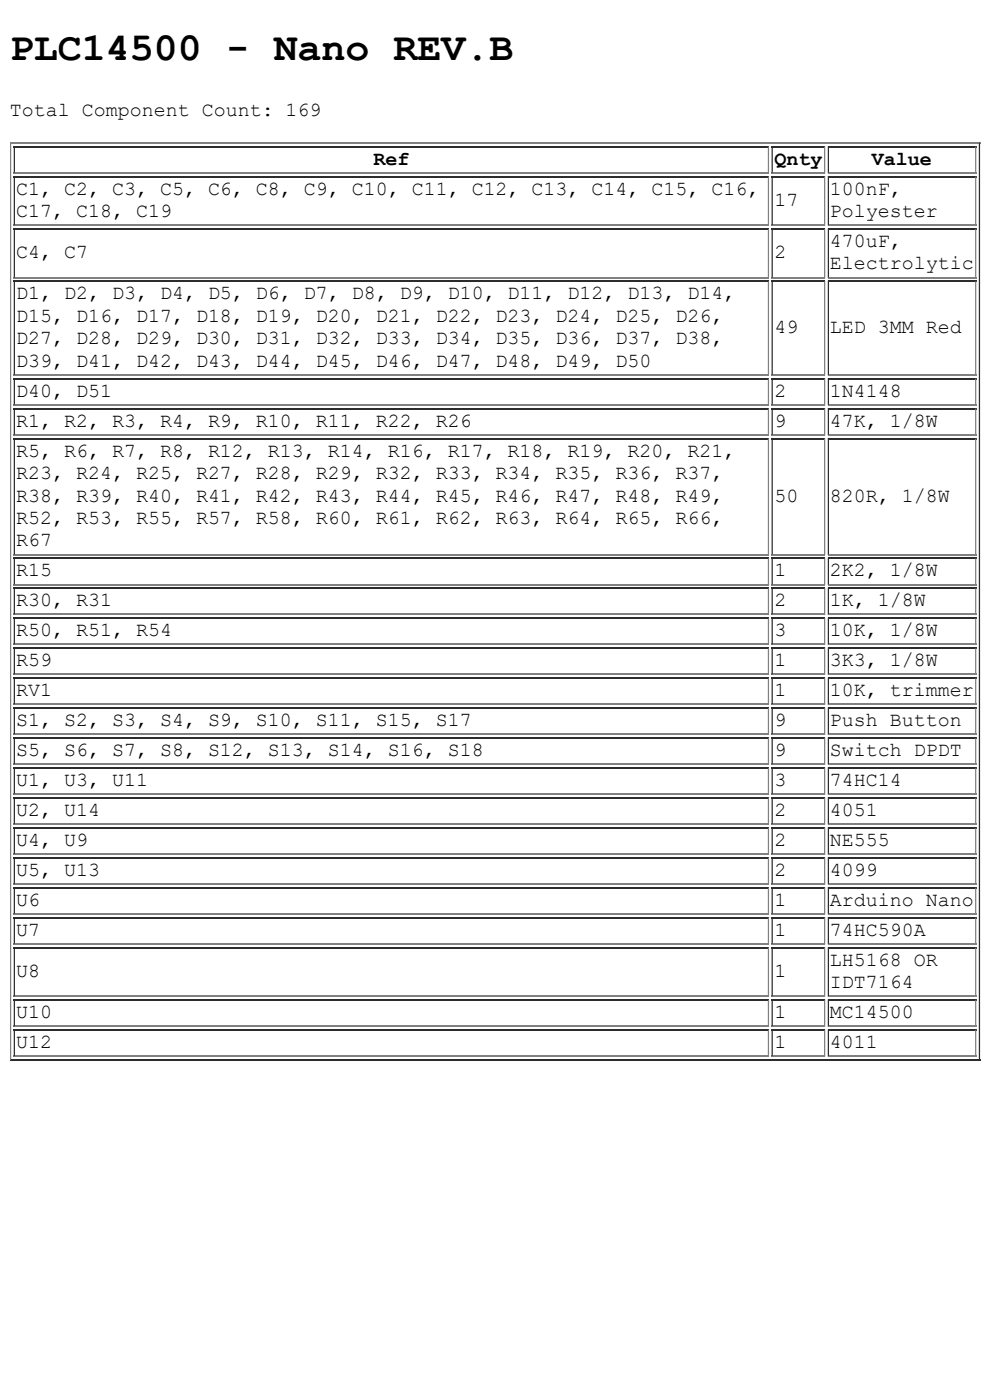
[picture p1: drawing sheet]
<svg xmlns="http://www.w3.org/2000/svg" width="210mm" height="297mm" viewBox="0 0 210 297" stroke-linecap="round" stroke-linejoin="round" font-family="sans-serif">
<defs><g id="words">
<text font-size="8.5" x="2.1" y="12.7">PLC14500 - Nano REV.B</text>
<g font-size="4.2">
<text x="2.1" y="24.6">Total Component Count: 169</text>
<text x="79.2" y="34.9">Ref</text>
<text x="164.2" y="34.9">Qnty</text>
<text x="184.9" y="34.9">Value</text>
<text x="3.4" y="41.3">C1, C2, C3, C5, C6, C8, C9, C10, C11, C12, C13, C14, C15, C16,</text>
<text x="176" y="41.3">100nF,</text>
<text x="3.4" y="46.1">C17, C18, C19</text>
<text x="164.2" y="43.7">17</text>
<text x="176" y="46.1">Polyester</text>
<text x="176" y="52.4">470uF,</text>
<text x="3.4" y="54.8">C4, C7</text>
<text x="164.2" y="54.8">2</text>
<text x="176" y="57.2">Electrolytic</text>
<text x="3.4" y="63.5">D1, D2, D3, D4, D5, D6, D7, D8, D9, D10, D11, D12, D13, D14,</text>
<text x="3.4" y="68.3">D15, D16, D17, D18, D19, D20, D21, D22, D23, D24, D25, D26,</text>
<text x="164.2" y="70.7">49</text>
<text x="176" y="70.7">LED 3MM Red</text>
<text x="3.4" y="73.1">D27, D28, D29, D30, D31, D32, D33, D34, D35, D36, D37, D38,</text>
<text x="3.4" y="77.8">D39, D41, D42, D43, D44, D45, D46, D47, D48, D49, D50</text>
<text x="3.4" y="84.2">D40, D51</text>
<text x="164.2" y="84.2">2</text>
<text x="176" y="84.2">1N4148</text>
<text x="3.4" y="90.5">R1, R2, R3, R4, R9, R10, R11, R22, R26</text>
<text x="164.2" y="90.5">9</text>
<text x="176" y="90.5">47K, 1/8W</text>
<text x="3.4" y="96.9">R5, R6, R7, R8, R12, R13, R14, R16, R17, R18, R19, R20, R21,</text>
<text x="3.4" y="101.6">R23, R24, R25, R27, R28, R29, R32, R33, R34, R35, R36, R37,</text>
<text x="3.4" y="106.4">R38, R39, R40, R41, R42, R43, R44, R45, R46, R47, R48, R49,</text>
<text x="164.2" y="106.4">50</text>
<text x="176" y="106.4">820R, 1/8W</text>
<text x="3.4" y="111.2">R52, R53, R55, R57, R58, R60, R61, R62, R63, R64, R65, R66,</text>
<text x="3.4" y="115.9">R67</text>
<text x="3.4" y="122.3">R15</text>
<text x="164.2" y="122.3">1</text>
<text x="176" y="122.3">2K2, 1/8W</text>
<text x="3.4" y="128.6">R30, R31</text>
<text x="164.2" y="128.6">2</text>
<text x="176" y="128.6">1K, 1/8W</text>
<text x="3.4" y="135">R50, R51, R54</text>
<text x="164.2" y="135">3</text>
<text x="176" y="135">10K, 1/8W</text>
<text x="3.4" y="141.3">R59</text>
<text x="164.2" y="141.3">1</text>
<text x="176" y="141.3">3K3, 1/8W</text>
<text x="3.4" y="147.7">RV1</text>
<text x="164.2" y="147.7">1</text>
<text x="176" y="147.7">10K, trimmer</text>
<text x="3.4" y="154.1">S1, S2, S3, S4, S9, S10, S11, S15, S17</text>
<text x="164.2" y="154.1">9</text>
<text x="176" y="154.1">Push Button</text>
<text x="3.4" y="160.4">S5, S6, S7, S8, S12, S13, S14, S16, S18</text>
<text x="164.2" y="160.4">9</text>
<text x="176" y="160.4">Switch DPDT</text>
<text x="3.4" y="166.8">U1, U3, U11</text>
<text x="164.2" y="166.8">3</text>
<text x="176" y="166.8">74HC14</text>
<text x="3.4" y="173.1">U2, U14</text>
<text x="164.2" y="173.1">2</text>
<text x="176" y="173.1">4051</text>
<text x="3.4" y="179.5">U4, U9</text>
<text x="164.2" y="179.5">2</text>
<text x="176" y="179.5">NE555</text>
<text x="3.4" y="185.8">U5, U13</text>
<text x="164.2" y="185.8">2</text>
<text x="176" y="185.8">4099</text>
<text x="3.4" y="192.2">U6</text>
<text x="164.2" y="192.2">1</text>
<text x="176" y="192.2">Arduino Nano</text>
<text x="3.4" y="198.5">U7</text>
<text x="164.2" y="198.5">1</text>
<text x="176" y="198.5">74HC590A</text>
<text x="3.4" y="207.3">U8</text>
<text x="164.2" y="207.3">1</text>
<text x="176" y="204.9">LH5168 OR</text>
<text x="176" y="209.6">IDT7164</text>
<text x="3.4" y="216">U10</text>
<text x="164.2" y="216">1</text>
<text x="176" y="216">MC14500</text>
<text x="3.4" y="222.3">U12</text>
<text x="164.2" y="222.3">1</text>
<text x="176" y="222.3">4011</text>
</g>
</g></defs>
<g fill="none" stroke="#808080" stroke-width=".26">
<path d="M2.1 30.3h205.7M2.2 30.2v194.8M2.9 36.7h160.2M162.9 31v5.8M162.9 37.3v10.6M163.6 36.7h11.4M174.8 31v5.8M174.8 37.3v10.6M175.5 36.7h31.5M206.9 31v5.8M206.9 37.3v10.6M2.9 47.8h160.2"/>
<path d="M2.9 58.9h160.2M162.9 48.4v10.6M162.9 59.6v20.1M163.6 47.8h11.4M163.6 58.9h11.4M174.8 48.4v10.6M174.8 59.6v20.1M175.5 47.8h31.5M175.5 58.9h31.5M206.9 48.4v10.6M206.9 59.6v20.1M2.9 79.5h160.2"/>
<path d="M163.6 79.5h11.4M175.5 79.5h31.5M2.9 85.9h160.2M2.9 92.2h160.2M162.9 80.2v5.8M162.9 86.6v5.8M162.9 92.9v24.9M163.6 85.9h11.4M163.6 92.2h11.4M174.8 80.2v5.8M174.8 86.6v5.8M174.8 92.9v24.9"/>
<path d="M175.5 85.9h31.5M175.5 92.2h31.5M206.9 80.2v5.8M206.9 86.6v5.8M206.9 92.9v24.9M2.9 117.7h160.2M162.9 118.3v5.8M163.6 117.7h11.4M174.8 118.3v5.8M175.5 117.7h31.5M206.9 118.3v5.8M2.9 124h160.2"/>
<path d="M2.9 130.4h160.2M2.9 136.7h160.2M162.9 124.7v5.8M162.9 131v5.8M162.9 137.4v5.8M163.6 124h11.4M163.6 130.4h11.4M163.6 136.7h11.4M174.8 124.7v5.8M174.8 131v5.8M174.8 137.4v5.8M175.5 124h31.5"/>
<path d="M175.5 130.4h31.5M175.5 136.7h31.5M206.9 124.7v5.8M206.9 131v5.8M206.9 137.4v5.8M2.9 143.1h160.2M2.9 149.4h160.2M2.9 155.8h160.2M162.9 143.7v5.9M162.9 150.1v5.8M162.9 156.4v5.9M163.6 143.1h11.4"/>
<path d="M163.6 149.4h11.4M163.6 155.8h11.4M174.8 143.7v5.9M174.8 150.1v5.8M174.8 156.4v5.9M175.5 143.1h31.5M175.5 149.4h31.5M175.5 155.8h31.5M206.9 143.7v5.9M206.9 150.1v5.8M206.9 156.4v5.9M2.9 162.1h160.2"/>
<path d="M2.9 168.5h160.2M2.9 174.8h160.2M162.9 162.8v5.8M162.9 169.1v5.9M162.9 175.5v5.8M163.6 162.1h11.4M163.6 168.5h11.4M163.6 174.8h11.4M174.8 162.8v5.8M174.8 169.1v5.9M174.8 175.5v5.8M175.5 162.1h31.5"/>
<path d="M175.5 168.5h31.5M175.5 174.8h31.5M206.9 162.8v5.8M206.9 169.1v5.9M206.9 175.5v5.8M2.9 181.2h160.2M2.9 187.5h160.2M2.9 193.9h160.2M162.9 181.8v5.9M162.9 188.2v5.8M162.9 194.6v5.8M163.6 181.2h11.4"/>
<path d="M163.6 187.5h11.4M163.6 193.9h11.4M174.8 181.8v5.9M174.8 188.2v5.8M174.8 194.6v5.8M175.5 181.2h31.5M175.5 187.5h31.5M175.5 193.9h31.5M206.9 181.8v5.9M206.9 188.2v5.8M206.9 194.6v5.8M2.9 200.2h160.2"/>
<path d="M2.9 211.4h160.2M2.9 217.7h160.2M162.9 200.9v10.6M162.9 212v5.8M162.9 218.4v5.8M163.6 200.2h11.4M163.6 211.4h11.4M163.6 217.7h11.4M174.8 200.9v10.6M174.8 212v5.8M174.8 218.4v5.8M175.5 200.2h31.5"/>
<path d="M175.5 211.4h31.5M175.5 217.7h31.5M206.9 200.9v10.6M206.9 212v5.8M206.9 218.4v5.8M2.9 224.1h160.2M163.6 224.1h11.4M175.5 224.1h31.5"/>
</g>
<g fill="none" stroke="#2c2c2c" stroke-width=".26">
<path d="M2.9 31.1h160.2M2.9 37.5h160.2M3 31v5.8M3 37.3v10.6M163.6 31.1h11.4M163.6 37.5h11.4M163.7 31v5.8M163.7 37.3v10.6M175.5 31.1h31.5M175.5 37.5h31.5M175.6 31v5.8M175.6 37.3v10.6"/>
<path d="M207.7 30.2v194.8M2.9 48.6h160.2M2.9 59.7h160.2M3 48.4v10.6M3 59.6v20.1M163.6 48.6h11.4M163.6 59.7h11.4M163.7 48.4v10.6M163.7 59.6v20.1M175.5 48.6h31.5M175.5 59.7h31.5M175.6 48.4v10.6"/>
<path d="M175.6 59.6v20.1M2.9 80.3h160.2M2.9 86.7h160.2M2.9 93h160.2M3 80.2v5.8M3 86.6v5.8M3 92.9v24.9M163.6 80.3h11.4M163.6 86.7h11.4M163.6 93h11.4M163.7 80.2v5.8M163.7 86.6v5.8"/>
<path d="M163.7 92.9v24.9M175.5 80.3h31.5M175.5 86.7h31.5M175.5 93h31.5M175.6 80.2v5.8M175.6 86.6v5.8M175.6 92.9v24.9M2.9 118.5h160.2M3 118.3v5.8M163.6 118.5h11.4M163.7 118.3v5.8M175.5 118.5h31.5"/>
<path d="M175.6 118.3v5.8M2.9 124.8h160.2M2.9 131.2h160.2M2.9 137.5h160.2M3 124.7v5.8M3 131v5.8M3 137.4v5.8M163.6 124.8h11.4M163.6 131.2h11.4M163.6 137.5h11.4M163.7 124.7v5.8M163.7 131v5.8"/>
<path d="M163.7 137.4v5.8M175.5 124.8h31.5M175.5 131.2h31.5M175.5 137.5h31.5M175.6 124.7v5.8M175.6 131v5.8M175.6 137.4v5.8M2.9 143.9h160.2M2.9 150.2h160.2M2.9 156.6h160.2M3 143.7v5.9M3 150.1v5.8"/>
<path d="M3 156.4v5.9M163.6 143.9h11.4M163.6 150.2h11.4M163.6 156.6h11.4M163.7 143.7v5.9M163.7 150.1v5.8M163.7 156.4v5.9M175.5 143.9h31.5M175.5 150.2h31.5M175.5 156.6h31.5M175.6 143.7v5.9M175.6 150.1v5.8"/>
<path d="M175.6 156.4v5.9M2.9 162.9h160.2M2.9 169.3h160.2M2.9 175.6h160.2M3 162.8v5.8M3 169.1v5.9M3 175.5v5.8M163.6 162.9h11.4M163.6 169.3h11.4M163.6 175.6h11.4M163.7 162.8v5.8M163.7 169.1v5.9"/>
<path d="M163.7 175.5v5.8M175.5 162.9h31.5M175.5 169.3h31.5M175.5 175.6h31.5M175.6 162.8v5.8M175.6 169.1v5.9M175.6 175.5v5.8M2.9 182h160.2M2.9 188.3h160.2M2.9 194.7h160.2M3 181.8v5.9M3 188.2v5.8"/>
<path d="M3 194.6v5.8M163.6 182h11.4M163.6 188.3h11.4M163.6 194.7h11.4M163.7 181.8v5.9M163.7 188.2v5.8M163.7 194.6v5.8M175.5 182h31.5M175.5 188.3h31.5M175.5 194.7h31.5M175.6 181.8v5.9M175.6 188.2v5.8"/>
<path d="M175.6 194.6v5.8M2.9 201h160.2M2.9 212.2h160.2M2.9 218.5h160.2M3 200.9v10.6M3 212v5.8M3 218.4v5.8M163.6 201h11.4M163.6 212.2h11.4M163.6 218.5h11.4M163.7 200.9v10.6M163.7 212v5.8"/>
<path d="M163.7 218.4v5.8M175.5 201h31.5M175.5 212.2h31.5M175.5 218.5h31.5M175.6 200.9v10.6M175.6 212v5.8M175.6 218.4v5.8M2.1 224.9h205.7"/>
</g>
<use href="#words"/>
</svg>
